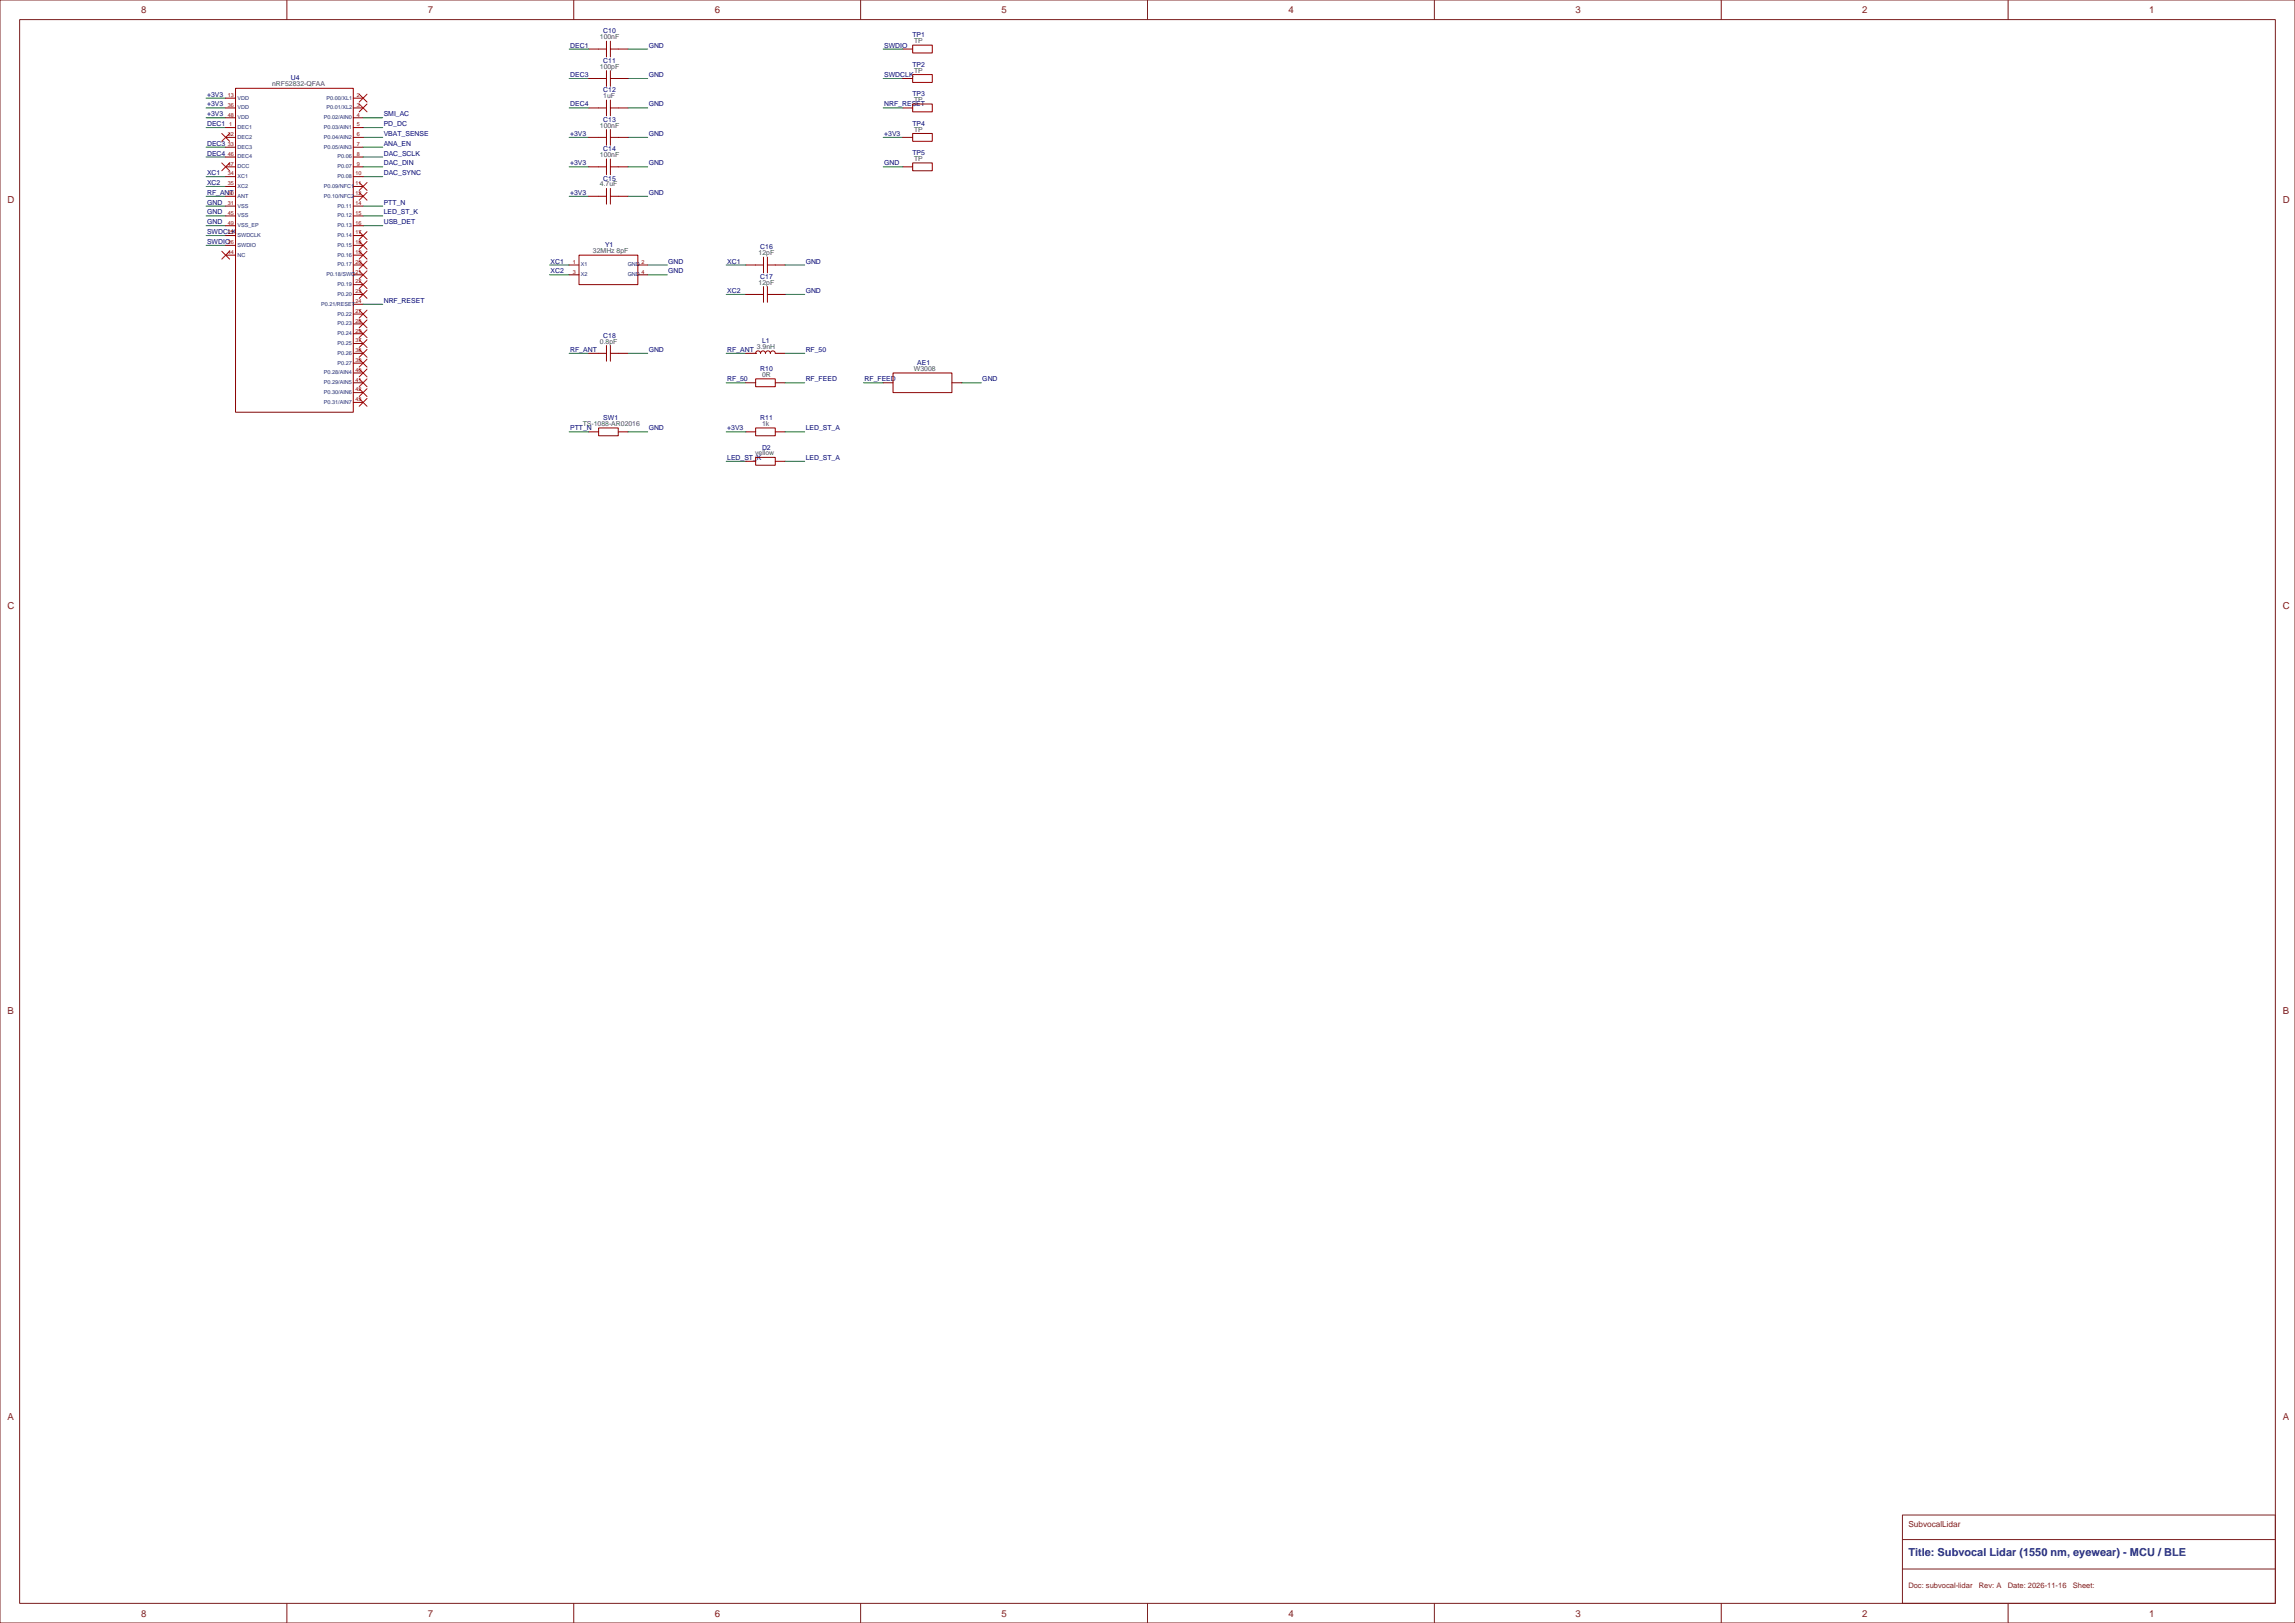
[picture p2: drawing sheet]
<svg xmlns="http://www.w3.org/2000/svg" width="594mm" height="420mm" viewBox="0 0 594 420" stroke-linecap="round" stroke-linejoin="round" font-family="sans-serif">
<defs><g id="words">
<text font-size="2.8" fill="#1f2f6f" x="493.9" y="402.7">Title: Subvocal Lidar (1550 nm, eyewear) - MCU / BLE</text>
<g font-size="2.5" fill="#7a1f1f">
<text x="36.5" y="3.3">8</text>
<text x="110.8" y="3.3">7</text>
<text x="185" y="3.3">6</text>
<text x="259.3" y="3.3">5</text>
<text x="333.5" y="3.3">4</text>
<text x="407.8" y="3.3">3</text>
<text x="482" y="3.3">2</text>
<text x="556.3" y="3.3">1</text>
<text x="1.9" y="52.5">D</text>
<text x="590.8" y="52.5">D</text>
<text x="1.9" y="157.5">C</text>
<text x="590.8" y="157.5">C</text>
<text x="1.9" y="262.5">B</text>
<text x="590.8" y="262.5">B</text>
<text x="1.9" y="367.5">A</text>
<text x="590.8" y="367.5">A</text>
<text x="36.5" y="418.5">8</text>
<text x="110.8" y="418.5">7</text>
<text x="185" y="418.5">6</text>
<text x="259.3" y="418.5">5</text>
<text x="333.5" y="418.5">4</text>
<text x="407.8" y="418.5">3</text>
<text x="482" y="418.5">2</text>
<text x="556.3" y="418.5">1</text>
</g>
<text font-size="2.1" fill="#7a1f1f" x="493.9" y="395.1">SubvocalLidar</text>
<g font-size="2" fill="#7a1f1f">
<text x="493.9" y="410.8">Doc: subvocal-lidar</text>
<text x="512.2" y="410.8">Rev: A</text>
<text x="519.7" y="410.8">Date: 2026-11-16</text>
<text x="536.5" y="410.8">Sheet:</text>
</g>
<g font-size="1.8" fill="#4b4b4b">
<text x="155.3" y="10.2">100nF</text>
<text x="236.6" y="11.2">TP</text>
<text x="155.3" y="17.8">100pF</text>
<text x="70.4" y="22.3">nRF52832-QFAA</text>
<text x="236.6" y="18.8">TP</text>
<text x="156.1" y="25.4">1uF</text>
<text x="236.6" y="26.4">TP</text>
<text x="155.3" y="33">100nF</text>
<text x="236.6" y="34">TP</text>
<text x="155.3" y="40.6">100nF</text>
<text x="236.6" y="41.6">TP</text>
<text x="155.3" y="48.3">4.7uF</text>
<text x="153.5" y="65.5">32MHz 8pF</text>
<text x="196.3" y="66">12pF</text>
<text x="196.3" y="73.7">12pF</text>
<text x="155.3" y="88.9">0.8pF</text>
<text x="195.9" y="90.3">3.9nH</text>
<text x="197.2" y="97.5">0R</text>
<text x="236.5" y="96">W3008</text>
<text x="150.8" y="110.2">TS-1088-AR02016</text>
<text x="197.2" y="110.2">1k</text>
<text x="195.5" y="117.8">yellow</text>
</g>
<g font-size="1.8" fill="#00008b">
<text x="156.1" y="8.6">C10</text>
<text x="236.2" y="9.6">TP1</text>
<text x="156.1" y="16.2">C11</text>
<text x="236.2" y="17.3">TP2</text>
<text x="75.3" y="20.8">U4</text>
<text x="156.1" y="23.9">C12</text>
<text x="236.2" y="24.9">TP3</text>
<text x="156.1" y="31.5">C13</text>
<text x="236.2" y="32.5">TP4</text>
<text x="156.1" y="39.1">C14</text>
<text x="236.2" y="40.1">TP5</text>
<text x="156.1" y="46.7">C15</text>
<text x="156.6" y="64">Y1</text>
<text x="196.8" y="64.5">C16</text>
<text x="196.8" y="72.1">C17</text>
<text x="156.1" y="87.4">C18</text>
<text x="197.2" y="88.8">L1</text>
<text x="237.4" y="94.5">AE1</text>
<text x="196.8" y="96">R10</text>
<text x="156.1" y="108.7">SW1</text>
<text x="196.8" y="108.7">R11</text>
<text x="197.2" y="116.3">D2</text>
</g>
<g font-size="1.8" fill="#000080">
<text x="147.6" y="12.3">DEC1</text>
<text x="167.9" y="12.3">GND</text>
<text x="228.9" y="12.3">SWDIO</text>
<text x="147.6" y="19.9">DEC3</text>
<text x="167.9" y="19.9">GND</text>
<text x="228.9" y="19.9">SWDCLK</text>
<text x="53.6" y="25">+3V3</text>
<text x="53.6" y="27.6">+3V3</text>
<text x="147.6" y="27.6">DEC4</text>
<text x="167.9" y="27.6">GND</text>
<text x="228.9" y="27.6">NRF_RESET</text>
<text x="53.6" y="30.1">+3V3</text>
<text x="53.6" y="32.6">DEC1</text>
<text x="99.3" y="30.1">SMI_AC</text>
<text x="99.3" y="32.6">PD_DC</text>
<text x="99.3" y="35.2">VBAT_SENSE</text>
<text x="147.6" y="35.2">+3V3</text>
<text x="167.9" y="35.2">GND</text>
<text x="228.9" y="35.2">+3V3</text>
<text x="53.6" y="37.7">DEC3</text>
<text x="53.6" y="40.3">DEC4</text>
<text x="99.3" y="37.7">ANA_EN</text>
<text x="99.3" y="40.3">DAC_SCLK</text>
<text x="53.6" y="45.3">XC1</text>
<text x="53.6" y="47.9">XC2</text>
<text x="99.3" y="42.8">DAC_DIN</text>
<text x="99.3" y="45.3">DAC_SYNC</text>
<text x="147.6" y="42.8">+3V3</text>
<text x="167.9" y="42.8">GND</text>
<text x="228.9" y="42.8">GND</text>
<text x="53.6" y="50.4">RF_ANT</text>
<text x="53.6" y="53">GND</text>
<text x="99.3" y="53">PTT_N</text>
<text x="147.6" y="50.4">+3V3</text>
<text x="167.9" y="50.4">GND</text>
<text x="53.6" y="55.5">GND</text>
<text x="53.6" y="58">GND</text>
<text x="99.3" y="55.5">LED_ST_K</text>
<text x="99.3" y="58">USB_DET</text>
<text x="53.6" y="60.6">SWDCLK</text>
<text x="53.6" y="63.1">SWDIO</text>
<text x="142.5" y="68.2">XC1</text>
<text x="142.5" y="70.7">XC2</text>
<text x="173" y="68.2">GND</text>
<text x="173" y="70.7">GND</text>
<text x="188.2" y="68.2">XC1</text>
<text x="208.5" y="68.2">GND</text>
<text x="188.2" y="75.8">XC2</text>
<text x="208.5" y="75.8">GND</text>
<text x="99.3" y="78.4">NRF_RESET</text>
<text x="147.6" y="91.1">RF_ANT</text>
<text x="167.9" y="91.1">GND</text>
<text x="188.2" y="91.1">RF_ANT</text>
<text x="208.5" y="91.1">RF_50</text>
<text x="188.2" y="98.7">RF_50</text>
<text x="208.5" y="98.7">RF_FEED</text>
<text x="223.8" y="98.7">RF_FEED</text>
<text x="254.3" y="98.7">GND</text>
<text x="147.6" y="111.4">PTT_N</text>
<text x="167.9" y="111.4">GND</text>
<text x="188.2" y="111.4">+3V3</text>
<text x="208.5" y="111.4">LED_ST_A</text>
<text x="188.2" y="119">LED_ST_K</text>
<text x="208.5" y="119">LED_ST_A</text>
</g>
<g font-size="1.4" fill="#8b0000">
<text x="59" y="25.1">13</text>
<text x="59" y="27.6">36</text>
<text x="92.4" y="25.1">2</text>
<text x="92.4" y="27.6">3</text>
<text x="59" y="30.2">48</text>
<text x="59" y="35.2">32</text>
<text x="59.3" y="32.7">1</text>
<text x="92.4" y="30.2">4</text>
<text x="92.4" y="32.7">5</text>
<text x="92.4" y="35.2">6</text>
<text x="59" y="37.8">33</text>
<text x="59" y="40.3">46</text>
<text x="92.4" y="37.8">7</text>
<text x="92.4" y="40.3">8</text>
<text x="59" y="42.9">47</text>
<text x="59" y="45.4">34</text>
<text x="59" y="47.9">35</text>
<text x="92" y="45.4">10</text>
<text x="92" y="47.9">11</text>
<text x="92.4" y="42.9">9</text>
<text x="59" y="50.5">30</text>
<text x="59" y="53">31</text>
<text x="92" y="50.5">12</text>
<text x="92" y="53">14</text>
<text x="59" y="55.6">45</text>
<text x="59" y="58.1">49</text>
<text x="92" y="55.6">15</text>
<text x="92" y="58.1">16</text>
<text x="59" y="60.6">25</text>
<text x="59" y="63.2">26</text>
<text x="59" y="65.7">44</text>
<text x="92" y="60.6">17</text>
<text x="92" y="63.2">18</text>
<text x="92" y="65.7">19</text>
<text x="92" y="68.3">20</text>
<text x="92" y="70.8">21</text>
<text x="148.2" y="68.3">1</text>
<text x="148.2" y="70.8">3</text>
<text x="166" y="68.3">2</text>
<text x="166" y="70.8">4</text>
<text x="92" y="73.3">22</text>
<text x="92" y="75.9">23</text>
<text x="92" y="78.4">24</text>
<text x="92" y="81">27</text>
<text x="92" y="83.5">28</text>
<text x="92" y="86">29</text>
<text x="92" y="88.6">37</text>
<text x="92" y="91.1">38</text>
<text x="92" y="93.7">39</text>
<text x="92" y="96.2">40</text>
<text x="92" y="98.7">41</text>
<text x="92" y="101.3">42</text>
<text x="92" y="103.8">43</text>
</g>
<g font-size="1.4" fill="#1f2f6f">
<text x="61.5" y="25.8">VDD</text>
<text x="61.5" y="28.3">VDD</text>
<text x="84.5" y="25.8">P0.00/XL1</text>
<text x="84.5" y="28.3">P0.01/XL2</text>
<text x="61.5" y="30.9">VDD</text>
<text x="61.5" y="33.4">DEC1</text>
<text x="61.5" y="35.9">DEC2</text>
<text x="83.8" y="30.9">P0.02/AIN0</text>
<text x="83.8" y="33.4">P0.03/AIN1</text>
<text x="83.8" y="35.9">P0.04/AIN2</text>
<text x="61.5" y="38.5">DEC3</text>
<text x="61.5" y="41">DEC4</text>
<text x="83.8" y="38.5">P0.05/AIN3</text>
<text x="87.4" y="41">P0.06</text>
<text x="61.5" y="43.6">DCC</text>
<text x="61.5" y="46.1">XC1</text>
<text x="87.4" y="43.6">P0.07</text>
<text x="87.4" y="46.1">P0.08</text>
<text x="61.5" y="48.6">XC2</text>
<text x="61.5" y="51.2">ANT</text>
<text x="61.5" y="53.7">VSS</text>
<text x="83.8" y="48.6">P0.09/NFC1</text>
<text x="83.8" y="51.2">P0.10/NFC2</text>
<text x="87.4" y="53.7">P0.11</text>
<text x="61.5" y="56.3">VSS</text>
<text x="61.5" y="58.8">VSS_EP</text>
<text x="87.4" y="56.3">P0.12</text>
<text x="87.4" y="58.8">P0.13</text>
<text x="61.5" y="61.3">SWDCLK</text>
<text x="61.5" y="63.9">SWDIO</text>
<text x="87.4" y="61.3">P0.14</text>
<text x="87.4" y="63.9">P0.15</text>
<text x="61.5" y="66.4">NC</text>
<text x="84.5" y="71.5">P0.18/SWO</text>
<text x="87.4" y="66.4">P0.16</text>
<text x="87.4" y="69">P0.17</text>
<text x="150.4" y="69">X1</text>
<text x="150.4" y="71.5">X2</text>
<text x="162.5" y="69">GND</text>
<text x="162.5" y="71.5">GND</text>
<text x="87.4" y="74">P0.19</text>
<text x="87.4" y="76.6">P0.20</text>
<text x="83.1" y="79.1">P0.21/RESET</text>
<text x="87.4" y="81.7">P0.22</text>
<text x="87.4" y="84.2">P0.23</text>
<text x="87.4" y="86.7">P0.24</text>
<text x="87.4" y="89.3">P0.25</text>
<text x="87.4" y="91.8">P0.26</text>
<text x="87.4" y="94.4">P0.27</text>
<text x="83.8" y="96.9">P0.28/AIN4</text>
<text x="83.8" y="99.4">P0.29/AIN5</text>
<text x="83.8" y="102">P0.30/AIN6</text>
<text x="83.8" y="104.5">P0.31/AIN7</text>
</g>
</g></defs>
<g fill="none" stroke="#7a1f1f" stroke-width=".26">
<path d="M0 0h594v420h-594zM74.2 0v5.1M148.5 0v5.1M222.8 0v5.1M297 0v5.1M371.3 0v5.1M445.5 0v5.1M519.8 0v5.1M5.1 5.1h583.8v409.8h-583.8zM492.4 392h96.5v22.9h-96.5zM492.4 398.4h96.5M74.2 414.9v5.1"/>
<path d="M148.5 414.9v5.1M222.8 414.9v5.1M297 414.9v5.1M371.3 414.9v5.1M445.5 414.9v5.1M492.4 406h96.5M519.8 414.9v5.1"/>
</g>
<g fill="none" stroke="#1a7f1a" stroke-width=".26">
<path d="M147.3 12.7h5.1M162.6 12.7h5M228.6 12.7h5.1M53.3 25.4h5.1M53.3 27.9h5.1M53.3 30.5h5.1M53.3 33h5.1M53.3 38.1h5.1M94 30.5h5.1M94 33h5.1M94 38.1h5.1M94 35.6h5.1"/>
<path d="M147.3 27.9h5.1M147.3 35.6h5.1M147.3 20.3h5.1M162.6 27.9h5M162.6 35.6h5M162.6 20.3h5M228.6 27.9h5.1M228.6 35.6h5.1M228.6 20.3h5.1M53.3 40.6h5.1M53.3 45.7h5.1M53.3 48.3h5.1"/>
<path d="M53.3 50.8h5.1M53.3 53.3h5.1M53.3 55.9h5.1M53.3 58.4h5.1M94 40.6h5.1M94 45.7h5.1M94 53.3h5.1M94 55.9h5.1M94 58.4h5.1M94 43.2h5.1M147.3 50.8h5.1M147.3 43.2h5.1"/>
<path d="M162.6 50.8h5M162.6 43.2h5M228.6 43.2h5.1M53.3 61h5.1M53.3 63.5h5.1M94 78.7h5.1M142.2 68.6h5.1M142.2 71.1h5.1M167.6 68.6h5.1M167.6 71.1h5.1M188 68.6h5M188 76.2h5"/>
<path d="M203.2 68.6h5.1M203.2 76.2h5.1M147.3 91.4h5.1M162.6 91.4h5M188 91.4h5M188 99.1h5M203.2 91.4h5.1M203.2 99.1h5.1M223.5 99.1h5.1M248.9 99.1h5.1M147.3 111.8h5.1M162.6 111.8h5"/>
<path d="M188 111.8h5M188 119.4h5M203.2 111.8h5.1M203.2 119.4h5.1"/>
</g>
<g fill="none" stroke="#d00000" stroke-width=".26">
<path d="M57.4 34.5l2 2.1M59.4 34.5l-2 2.1M93 24.4l2 2M93 26.9l2 2M95 24.4l-2 2M95 26.9l-2 2M57.4 42.2l2 2M59.4 42.2l-2 2M93 47.2l2 2.1M93 49.8l2 2M93 59.9l2 2.1M95 47.2l-2 2.1"/>
<path d="M95 49.8l-2 2M95 59.9l-2 2.1M57.4 65l2 2M59.4 65l-2 2M93 62.5l2 2M93 65l2 2M93 67.6l2 2M93 70.1l2 2M93 72.6l2 2.1M93 75.2l2 2M95 62.5l-2 2M95 65l-2 2"/>
<path d="M95 67.6l-2 2M95 70.1l-2 2M95 72.6l-2 2.1M95 75.2l-2 2M93 80.3l2 2M93 82.8l2 2M93 85.3l2 2.1M93 87.9l2 2M93 90.4l2 2M93 93l2 2M93 95.5l2 2M93 98l2 2.1"/>
<path d="M95 80.3l-2 2M95 82.8l-2 2M95 85.3l-2 2.1M95 87.9l-2 2M95 90.4l-2 2M95 93l-2 2M95 95.5l-2 2M95 98l-2 2.1M93 100.6l2 2M93 103.1l2 2M95 100.6l-2 2M95 103.1l-2 2"/>
</g>
<g fill="none" stroke="#8b0000" stroke-width=".26">
<path d="M152.4 12.7h4.6M157 10.7v4M157 18.3v4M158 12.7h4.6M158 10.7v4M158 18.3v4M233.7 12.7h2.5M236.2 11.7h5.1v2h-5.1zM236.2 19.3h5.1v2h-5.1zM58.4 25.4h2.6M58.4 27.9h2.6M58.4 30.5h2.6"/>
<path d="M58.4 33h2.6M58.4 35.6h2.6M58.4 38.1h2.6M61 22.9h30.4v83.8h-30.4zM91.4 25.4h2.6M91.4 27.9h2.6M91.4 30.5h2.6M91.4 33h2.6M91.4 35.6h2.6M91.4 38.1h2.6M152.4 27.9h4.6M152.4 35.6h4.6"/>
<path d="M152.4 20.3h4.6M157 25.9v4.1M157 33.5v4.1M158 27.9h4.6M158 35.6h4.6M158 25.9v4.1M158 33.5v4.1M158 20.3h4.6M233.7 27.9h2.5M233.7 35.6h2.5M233.7 20.3h2.5M236.2 26.9h5.1v2h-5.1z"/>
<path d="M236.2 34.5h5.1v2.1h-5.1zM58.4 40.6h2.6M58.4 43.2h2.6M58.4 45.7h2.6M58.4 48.3h2.6M58.4 50.8h2.6M58.4 53.3h2.6M58.4 55.9h2.6M58.4 58.4h2.6M91.4 40.6h2.6M91.4 43.2h2.6M91.4 45.7h2.6"/>
<path d="M91.4 48.3h2.6M91.4 50.8h2.6M91.4 53.3h2.6M91.4 55.9h2.6M91.4 58.4h2.6M152.4 43.2h4.6M152.4 50.8h4.6M157 41.1v4.1M157 48.8v4M158 43.2h4.6M158 50.8h4.6M158 41.1v4.1"/>
<path d="M158 48.8v4M233.7 43.2h2.5M236.2 42.2h5.1v2h-5.1zM58.4 61h2.6M58.4 63.5h2.6M58.4 66h2.6M91.4 61h2.6M91.4 63.5h2.6M91.4 66h2.6M91.4 68.6h2.6M91.4 71.1h2.6M91.4 73.7h2.6"/>
<path d="M91.4 76.2h2.6M91.4 78.7h2.6M147.3 68.6h2.6M147.3 71.1h2.6M149.9 66h15.2v7.7h-15.2zM165.1 68.6h2.5M165.1 71.1h2.5M193 68.6h4.6M193 76.2h4.6M197.6 66.5v4.1M197.6 74.2v4M198.6 68.6h4.6"/>
<path d="M198.6 76.2h4.6M198.6 66.5v4.1M198.6 74.2v4M91.4 81.3h2.6M91.4 83.8h2.6M91.4 86.4h2.6M91.4 88.9h2.6M91.4 91.4h2.6M91.4 94h2.6M91.4 96.5h2.6M91.4 99.1h2.6M152.4 91.4h4.6"/>
<path d="M157 89.4v4.1M158 91.4h4.6M158 89.4v4.1M193 91.4h2.6M193 99.1h2.6M195.6 98h5.1v2.1h-5.1zM195.6 91.4h.1M195.6 91.4a.63 .63 0 0 1 .6-.6 .63 .63 0 0 1 .6 .6 .63 .63 0 0 1 .7-.6 .63 .63 0 0 1 .6 .6 .64 .64 0 0 1 .7-.6 .64 .64 0 0 1 .6 .6 .63 .63 0 0 1 .6-.6 .63 .63 0 0 1 .7 .6h2.5M200.7 99.1h2.5M228.6 99.1h2.5M231.1 96.5h15.3v5.1h-15.3zM246.4 99.1h2.5"/>
<path d="M91.4 101.6h2.6M91.4 104.1h2.6M152.4 111.8h2.5M154.9 110.7h5.1v2.1h-5.1zM160 111.8h2.6M193 111.8h2.6M193 119.4h2.6M195.6 110.7h5.1v2.1h-5.1zM195.6 118.4h5.1v2h-5.1zM200.7 111.8h2.5M200.7 119.4h2.5"/>
</g>
<use href="#words"/>
</svg>
